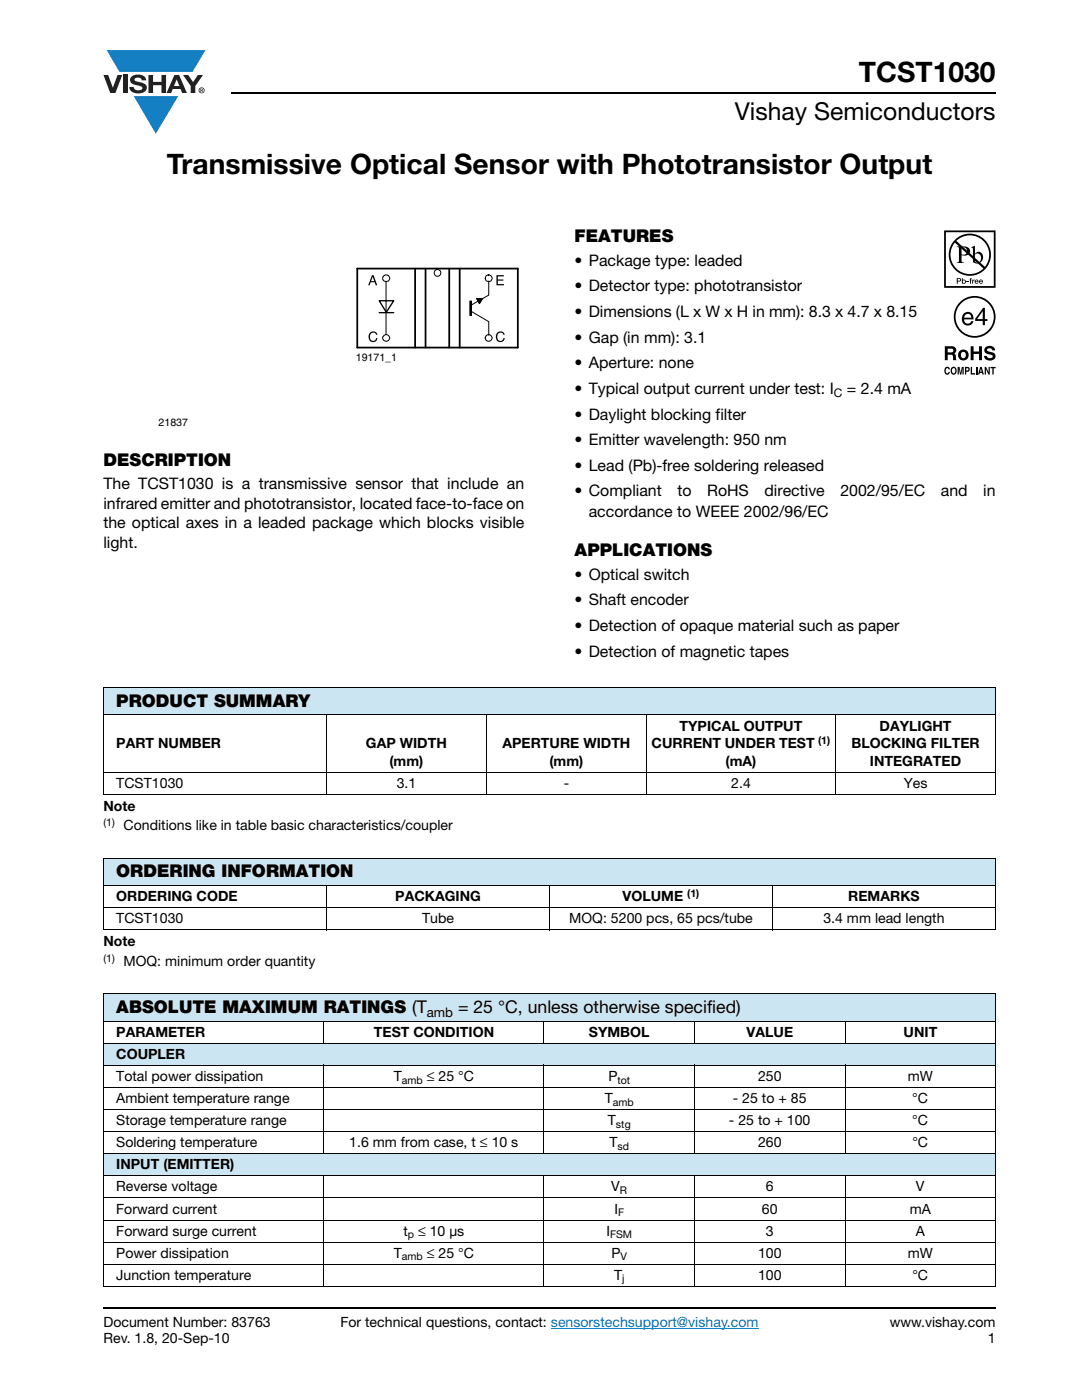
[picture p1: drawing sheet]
<svg xmlns="http://www.w3.org/2000/svg" width="216mm" height="279mm" viewBox="0 0 216 279" stroke-linecap="round" stroke-linejoin="round" font-family="sans-serif">
<defs><g id="words">
<g font-size="5.6">
<text x="171.4" y="16.4">TCST1030</text>
<text x="33.3" y="34.8">Transmissive Optical Sensor with Phototransistor Output</text>
</g>
<text font-size="4.9" x="146.6" y="24">Vishay Semiconductors</text>
<g font-size="3.5">
<text x="114.7" y="48.3">FEATURES</text>
<text x="20.6" y="92.9">DESCRIPTION</text>
<text x="114.7" y="111">APPLICATIONS</text>
<text x="23.2" y="141.1">PRODUCT SUMMARY</text>
<text x="23.2" y="175">ORDERING INFORMATION</text>
<text x="23.2" y="202.2">ABSOLUTE MAXIMUM RATINGS (T</text>
<text x="91.4" y="202.2">= 25 °C, unless otherwise specified)</text>
</g>
<g font-size="3.2">
<text x="114.7" y="53">• Package type: leaded</text>
<text x="114.7" y="58.2">• Detector type: phototransistor</text>
<text x="114.7" y="63.3">• Dimensions (L x W x H in mm): 8.3 x 4.7 x 8.15</text>
<text x="114.7" y="68.4">• Gap (in mm): 3.1</text>
<text x="114.7" y="73.5">• Aperture: none</text>
<text x="114.7" y="78.6">• Typical output current under test: I</text>
<text x="114.7" y="83.7">• Daylight blocking filter</text>
<text x="169" y="78.6">= 2.4 mA</text>
<text x="114.7" y="88.9">• Emitter wavelength: 950 nm</text>
<text x="114.7" y="94">• Lead (Pb)-free soldering released</text>
<text x="20.6" y="97.6">The TCST1030 is a transmissive sensor that include an</text>
<text x="20.6" y="101.5">infrared emitter and phototransistor, located face-to-face on</text>
<text x="114.7" y="99.1">• Compliant</text>
<text x="135.2" y="99.1">to</text>
<text x="141.1" y="99.1">RoHS</text>
<text x="152.6" y="99.1">directive</text>
<text x="167.7" y="99.1">2002/95/EC</text>
<text x="187.7" y="99.1">and</text>
<text x="196.2" y="99.1">in</text>
<text x="20.6" y="105.4">the optical axes in a leaded package which blocks visible</text>
<text x="117.5" y="103.1">accordance to WEEE 2002/96/EC</text>
<text x="20.6" y="109.3">light.</text>
<text x="114.7" y="115.7">• Optical switch</text>
<text x="114.7" y="120.8">• Shaft encoder</text>
<text x="114.7" y="125.9">• Detection of opaque material such as paper</text>
<text x="114.7" y="131">• Detection of magnetic tapes</text>
</g>
<g font-size="2.8">
<text x="23.2" y="149.3">PART NUMBER</text>
<text x="73" y="149.3">GAP WIDTH</text>
<text x="100.2" y="149.3">APERTURE WIDTH</text>
<text x="130" y="149.3">CURRENT UNDER TEST</text>
<text x="135.6" y="145.8">TYPICAL OUTPUT</text>
<text x="169.9" y="149.3">BLOCKING FILTER</text>
<text x="175.5" y="145.8">DAYLIGHT</text>
<text x="77.7" y="152.9">(mm)</text>
<text x="109.6" y="152.9">(mm)</text>
<text x="144.8" y="152.9">(mA)</text>
<text x="173.6" y="152.9">INTEGRATED</text>
<text x="20.6" y="161.9">Note</text>
<text x="23.2" y="157.3">TCST1030</text>
<text x="79.2" y="157.3">3.1</text>
<text x="112.5" y="157.3">-</text>
<text x="145.9" y="157.3">2.4</text>
<text x="180.3" y="157.3">Yes</text>
<text x="24.6" y="165.7">Conditions like in table basic characteristics/coupler</text>
<text x="23.2" y="179.9">ORDERING CODE</text>
<text x="78.9" y="179.9">PACKAGING</text>
<text x="124.2" y="179.9">VOLUME</text>
<text x="169.3" y="179.9">REMARKS</text>
<text x="23.2" y="184.3">TCST1030</text>
<text x="84.2" y="184.3">Tube</text>
<text x="113.6" y="184.3">MOQ: 5200 pcs, 65 pcs/tube</text>
<text x="164.3" y="184.3">3.4 mm lead length</text>
<text x="20.6" y="188.9">Note</text>
<text x="24.6" y="192.8">MOQ: minimum order quantity</text>
<text x="23.2" y="206.9">PARAMETER</text>
<text x="74.6" y="206.9">TEST CONDITION</text>
<text x="117.5" y="206.9">SYMBOL</text>
<text x="149" y="206.9">VALUE</text>
<text x="180.3" y="206.9">UNIT</text>
<text x="23.2" y="211.3">COUPLER</text>
<text x="23.2" y="215.7">Total power dissipation</text>
<text x="78.6" y="215.7">T</text>
<text x="85.2" y="215.7">≤ 25 °C</text>
<text x="121.4" y="215.7">P</text>
<text x="151.3" y="215.7">250</text>
<text x="181.1" y="215.7">mW</text>
<text x="23.2" y="220.1">Ambient temperature range</text>
<text x="120.7" y="220.1">T</text>
<text x="146.2" y="220.1">- 25 to + 85</text>
<text x="182" y="220.1">°C</text>
<text x="23.2" y="224.5">Storage temperature range</text>
<text x="121.3" y="224.5">T</text>
<text x="145.5" y="224.5">- 25 to + 100</text>
<text x="182" y="224.5">°C</text>
<text x="23.2" y="229">Soldering temperature</text>
<text x="23.2" y="233.4">INPUT (EMITTER)</text>
<text x="69.7" y="229">1.6 mm from case, t ≤ 10 s</text>
<text x="121.6" y="229">T</text>
<text x="151.3" y="229">260</text>
<text x="182.1" y="229">°C</text>
<text x="23.2" y="237.8">Reverse voltage</text>
<text x="122" y="237.8">V</text>
<text x="152.8" y="237.8">6</text>
<text x="182.8" y="237.8">V</text>
<text x="23.2" y="242.2">Forward current</text>
<text x="122.6" y="242.2">I</text>
<text x="152" y="242.2">60</text>
<text x="181.5" y="242.2">mA</text>
<text x="23.2" y="246.6">Forward surge current</text>
<text x="23.2" y="251">Power dissipation</text>
<text x="78.6" y="251">T</text>
<text x="80.5" y="246.6">t</text>
<text x="83.4" y="246.6">≤ 10 μs</text>
<text x="85.2" y="251">≤ 25 °C</text>
<text x="121" y="246.6">I</text>
<text x="122" y="251">P</text>
<text x="151.3" y="251">100</text>
<text x="152.8" y="246.6">3</text>
<text x="181.1" y="251">mW</text>
<text x="182.7" y="246.6">A</text>
<text x="23.2" y="255.4">Junction temperature</text>
<text x="122.5" y="255.4">T</text>
<text x="151.3" y="255.4">100</text>
<text x="182.1" y="255.4">°C</text>
<text x="20.6" y="268.1">Rev. 1.8, 20-Sep-10</text>
<text x="20.6" y="264.9">Document Number: 83763</text>
<text x="67.9" y="264.9">For technical questions, contact: sensorstechsupport@vishay.com</text>
<text x="177.5" y="264.9">www.vishay.com</text>
<text x="197.1" y="268.1">1</text>
</g>
<text font-size="2.6" x="85.2" y="202.9">amb</text>
<text font-size="2.4" x="166.4" y="79.2">C</text>
<g font-size="2.1">
<text x="71" y="72.1">19171_1</text>
<text x="31.6" y="85">21837</text>
<text x="163.3" y="148.5">(1)</text>
<text x="20.6" y="164.9">(1)</text>
<text x="137.1" y="179">(1)</text>
<text x="20.6" y="191.9">(1)</text>
<text x="80.2" y="216.2">amb</text>
<text x="122.3" y="220.6">amb</text>
<text x="123.2" y="216.2">tot</text>
<text x="122.9" y="225">stg</text>
<text x="123.2" y="229.5">sd</text>
<text x="123.7" y="238.3">R</text>
<text x="123.3" y="242.7">F</text>
<text x="80.2" y="251.5">amb</text>
<text x="81.4" y="247.1">p</text>
<text x="121.7" y="247.1">FSM</text>
<text x="123.8" y="251.5">V</text>
<text x="124.1" y="255.9">j</text>
</g>
</g></defs>
<g fill="#147fc3">
<path d="M21.3 10h19.7l-2.6 4.3h-1.1h-13.5z"/>
<path d="M26.7 19.2h8.9l-4.5 7.5z"/>
</g>
<g fill="#231f20">
<path d="M20.6 15h1l.9 2.5 1-2.5h.9l-1.4 3.6h-1z"/>
<path d="M24.6 15h.9v3.6h-.9z"/>
<path d="M26.3 15.3a2.1 2.1 0 0 1 2.8 .3l.1 .4h-.9a.79 .79 0 0 0-.7-.5 .79 .79 0 0 0-.8 .4l.3 .3 1 .2a1.08 1.08 0 0 1 1.2 1 1.08 1.08 0 0 1-1.1 1.2 1.73 1.73 0 0 1-2.4-1.2h.9a.96 .96 0 0 0 .8 .6 .96 .96 0 0 0 .9-.4 1.31 1.31 0 0 0-1.2-.6 1.03 1.03 0 0 1-1.1-.6 1.03 1.03 0 0 1 .2-1.1z"/>
<path d="M29.6 15h.9v1.3h1.7v-1.3h.9v3.6h-.9v-1.6h-1.7v1.6h-.9z"/>
<path d="M36.5 15h1.1l.9 1.4 1-1.4h1l-1.5 2.2v1.4h-.9v-1.4z"/>
<path d="M35.3 15.9l.5 1.3h-1.1zM34.8 15l-1.6 3.6h1l.3-.8h1.5l.3 .8h1l-1.6-3.6z"/>
<path d="M39.8 18a.46 .46 0 0 1 .9 0 .46 .46 0 0 1-.9 0zM39.6 18a.6 .6 0 0 0 1.2 0 .6 .6 0 0 0-1.2 0z"/>
<path d="M40.1 17.8h.2v.2h-.2zM40 17.7v.7h.1v-.3l.4 .3-.2-.3 .2-.2-.1-.2z"/>
</g>
<path d="M109.9 265.1h41.5" fill="none" stroke="#007ec4" stroke-width=".2"/>
<path d="M46.1 18.6h152.5M20.6 261h178" fill="none" stroke="#000" stroke-width=".36"/>
<path d="M71 53.4h32.5v19.2h-32.5z" fill="#fff"/>
<g fill="none" stroke="#000" stroke-width=".2">
<path d="M95.1 59.6h1.2l-.6 1zM97.5 56.1v2.7M97.5 58.9l-3.6 2.1M93.8 60.1h.2v2.8h-.2zM93.9 62l3.6 2.2M97.5 64.2v2.7"/>
<circle cx="97.5" cy="55.5" r=".66"/>
<circle cx="97.5" cy="67.5" r=".67"/>
</g>
<path d="M95.1 59.6h1.2l-.6 1z" fill="#000"/>
<path d="M93.9 60.1v2.8" fill="none" stroke="#000" stroke-width=".28"/>
<path d="M76.1 60.3h2.3l-1.2 1.8z" fill="#fff"/>
<path d="M77 55.5v12M77.1 62.3h.1" fill="none" stroke="#000" stroke-width=".2"/>
<circle cx="77.1" cy="55.5" r=".69" fill="#fff"/>
<circle cx="77.1" cy="55.5" r=".69" fill="none" stroke="#000" stroke-width=".2"/>
<circle cx="77.1" cy="67.4" r=".67" fill="#fff"/>
<circle cx="77.1" cy="67.4" r=".67" fill="none" stroke="#000" stroke-width=".2"/>
<path d="M71.3 53.6h32v15.8h-32zM82.8 53.6v15.8M84.9 53.6v15.8M89.6 53.6v15.8M91.7 53.6v15.8" fill="none" stroke="#000" stroke-width=".35"/>
<circle cx="87.3" cy="54.5" r=".66" fill="#fff"/>
<g fill="none" stroke="#000" stroke-width=".2">
<path d="M77 59.9v.3M77.2 62.3v.1"/>
<circle cx="87.3" cy="54.5" r=".66"/>
</g>
<g fill="#000">
<path d="M99.1 54.9v2h1.5v-.2h-1.3v-.7h1.1v-.2h-1.1v-.6h1.2v-.3zM74.2 54.9l-.7 2h.2l.3-.6h.8l.2 .6h.3l-.8-2zM74.4 55.2l.3 .9h-.7z"/>
<path d="M99.2 66.5a1.04 1.04 0 0 0-.2 1.3 1.04 1.04 0 0 0 1.3 .4l.4-.7h-.2a.63 .63 0 0 1-.8 .5 .63 .63 0 0 1-.5-.8 .64 .64 0 0 1 .4-.8 .64 .64 0 0 1 .8 .4h.3a.85 .85 0 0 0-.6-.7 .85 .85 0 0 0-.9 .4zM73.8 66.5a1.04 1.04 0 0 0-.2 1.3 1.04 1.04 0 0 0 1.3 .4l.4-.7h-.2a.63 .63 0 0 1-.8 .5 .63 .63 0 0 1-.5-.8 .64 .64 0 0 1 .4-.8 .64 .64 0 0 1 .8 .4h.3a.85 .85 0 0 0-.6-.7 .85 .85 0 0 0-.9 .4z"/>
</g>
<path d="M75.7 60h2.9l-1.5 2.3zM75.7 62.4h2.9" fill="none" stroke="#000" stroke-width=".26"/>
<g fill="#fff">
<path d="M31.6 48h21.3v37.4h-21.3z"/>
<path d="M188.4 46h10.2v28.8h-10.2z"/>
</g>
<g fill="#000">
<path d="M192.9 56.1h.4v.2h-.4zM193.6 55.5h.3l-.2 .2 .2 .1v.1h-.2v.7h-.1v-.7h-.2zM194 55.8h.2v.2l.3-.2v.2h-.3v.6h-.2zM188.6 73.4l.4-.2 .3 .1 .2 .4-.6-.2a.66 .66 0 0 0 .1 1l.3-.3h.2a.54 .54 0 0 1-.4 .6 .54 .54 0 0 1-.6-.5zM191.1 73.2h.4l.2 1.2 .2-1.2h.4v1.5h-.3v-1.2l-.2 1.2h-.2l-.3-1.2v1.2h-.2zM193.7 73.2h.3v1.3h.6v.2h-.9zM193.7 69.1h.6v1.1h1.1v-1.1h.5v2.8h-.5v-1.3h-1.1v1.3h-.6zM194.7 73.2h.3v1.5h-.3zM196.7 69.2a1.15 1.15 0 0 1 1.9 .7h-.6v-.1a.68 .68 0 0 0-1-.2v.4l.2 .1a1.29 1.29 0 0 1 1.5 .9 1.17 1.17 0 0 1-1.2 1 1.17 1.17 0 0 1-1.1-1h.5l.1 .2a.67 .67 0 0 0 1.1-.1l-.2-.3-.6-.1a.82 .82 0 0 1-.9-.5 .82 .82 0 0 1 .3-1zM196.5 73.2h.3l.5 1.1v-1.1h.2v1.5h-.3l-.5-1v1h-.2zM197.6 73.2h1.1v.3h-.4v1.2h-.3v-1.2h-.4z"/>
<path d="M190.8 48.1a3.9 3.9 0 0 1 5.3-.1 3.9 3.9 0 0 1 .4 5.3zM190.5 48.4l5.7 5.2a3.9 3.9 0 0 1-5.3 .1 3.9 3.9 0 0 1-.4-5.3zM189.3 50.8a4.2 4.2 0 0 0 8.4 0 4.2 4.2 0 0 0-8.4 0z"/>
<path d="M191.1 55.7v.3h.4v-.3zM190.9 55.5l.7 .1 .2 .2-.2 .3-.5 .1v.4h-.2z"/>
<path d="M191.9 49.4v1.3a.75 .75 0 0 0 1.1-.6 .75 .75 0 0 0-1.1-.7zM190.9 49.2a2.81 2.81 0 0 1 2.4 .3 .97 .97 0 0 1 0 1.2 .97 .97 0 0 1-1.2 .3l-.2-.1v1.1v.2l.5 .3h-1.5l.3-.1 .1-.4v-2.3v-.3z"/>
<path d="M192.1 56.2a.26 .26 0 0 0 .5 0 .26 .26 0 0 0-.5 0zM191.9 55.5h.2v.4a.38 .38 0 0 1 .5 .1 .38 .38 0 0 1 0 .5 .38 .38 0 0 1-.5 0l-.2 .1z"/>
<path d="M194.5 50.8v1.4l.2 .1a.72 .72 0 0 0 .8 0 .72 .72 0 0 0 .3-.8 .72 .72 0 0 0-.4-.8 .72 .72 0 0 0-.9 .1zM193.8 49.4l.7-.3v1.6a.89 .89 0 0 1 1.1-.4 .89 .89 0 0 1 .6 1 1.23 1.23 0 0 1-.7 1.2 1.23 1.23 0 0 1-1.4-.2v-2.7z"/>
<path d="M194.7 56v.1h.4l-.2-.2zM194.7 55.8l.4 .1 .2 .4h-.6v.1h.5a.42 .42 0 0 1-.6 .1 .42 .42 0 0 1 .1-.7z"/>
<path d="M195.6 56l-.1 .1h.5l-.3-.2zM195.5 55.8l.5 .1 .1 .4h-.6l.1 .1h.5a.42 .42 0 0 1-.6 .1 .42 .42 0 0 1 0-.7z"/>
<path d="M188.7 46.3h9.6v10.8h-9.6zM188.4 46v11.4h10.3v-11.4z"/>
<path d="M189.1 69.6v.7h.9a.39 .39 0 0 0 .1-.7zM188.5 69.1h1.4a.79 .79 0 0 1 .8 .4 .79 .79 0 0 1-.1 .9l-.2 .2a.98 .98 0 0 1 .4 1.1l.1 .2h-.7l-.2-1.1h-.9v1.1h-.6z"/>
<path d="M190.1 73.5a.64 .64 0 0 0 .2 1h.1a.64 .64 0 0 0-.1-1zM189.9 73.3l.2-.1a.56 .56 0 0 1 .7 .4 .82 .82 0 0 1-.5 1.2h-.2a.89 .89 0 0 1-.2-1.5z"/>
<path d="M190.7 63.2a3.8 3.8 0 0 1 7.6 0 3.8 3.8 0 0 1-7.6 0zM190.3 63.2a4.2 4.2 0 0 0 8.4 0 4.2 4.2 0 0 0-8.4 0z"/>
<path d="M192 70.3a.63 .63 0 0 0-.3 .8 .63 .63 0 0 0 .8 .3 .63 .63 0 0 0 .2-.8 .63 .63 0 0 0-.7-.3zM191.2 70.9a1.09 1.09 0 0 1 2.1 0 1.09 1.09 0 0 1-2.1 0z"/>
<path d="M192.8 73.5v.4l.4-.1v-.3zM192.5 73.2h.6a.5 .5 0 0 1 .4 .5 .5 .5 0 0 1-.4 .5h-.3v.5h-.3z"/>
<path d="M192.6 62.9l-.2 .5h1.4a.7 .7 0 0 0-.4-.7 .7 .7 0 0 0-.8 .2zM192.4 62.5a1.18 1.18 0 0 1 1.4-.1 1.18 1.18 0 0 1 .5 1.3h-1.9a.73 .73 0 0 0 .5 .9 .73 .73 0 0 0 .9-.5h.4a1.21 1.21 0 0 1-1.6 .8 1.21 1.21 0 0 1-.6-1.7z"/>
<path d="M196.1 62.1l-1.1 1.6h1.1zM196.2 61.4h.3v2.3h.5v.4h-.5v.8h-.4v-.8h-1.5v-.5z"/>
<path d="M195.7 73.6l-.1 .6h.3zM195.6 73.2h.3l.4 1.5h-.3v-.3h-.5l-.1 .3h-.3z"/>
</g>
<path d="M20.6 137.2h178v5.5h-178z" fill="#cce5f3"/>
<g fill="#fff">
<path d="M20.6 142.7h44.6v11.5h-44.6z"/>
<path d="M65.2 142.7h31.8v11.5h-31.8z"/>
<path d="M97 142.7h32v11.5h-32z"/>
<path d="M129 142.7h37.8v11.5h-37.8z"/>
<path d="M166.8 142.7h31.8v11.5h-31.8z"/>
</g>
<path d="M20.6 171.3h178v5.5h-178z" fill="#cce5f3"/>
<g fill="#fff">
<path d="M20.6 176.8h44.6v4.4h-44.6z"/>
<path d="M65.2 176.8h44.4v4.4h-44.4z"/>
<path d="M109.6 176.8h44.6v4.4h-44.6z"/>
<path d="M154.2 176.8h44.4v4.4h-44.4z"/>
</g>
<g fill="#cce5f3">
<path d="M20.6 198.3h178v5.5h-178z"/>
<path d="M20.6 208.2h178v4.4h-178z"/>
<path d="M20.6 230.3h178v4.4h-178z"/>
</g>
<g fill="none" stroke="#000" stroke-width=".2">
<path d="M20.6 137.2h178.1M20.6 137.3v21.2M198.6 137.3v21.2M20.6 142.7h178.1M20.6 154.2h178.1M20.6 158.6h178.1M65.2 142.6v16.1M97 142.6v16.1M129 142.6v16.1M166.8 142.6v16.1M20.6 171.3h178.1M20.6 176.8h178.1"/>
<path d="M20.6 171.4v14.1M65.2 176.7v9M109.6 176.7v9M154.2 176.7v9M198.6 171.4v14.1M20.6 181.2h178.1M20.6 185.6h178.1M20.6 198.3h178.1M20.6 198.4v58.2M198.6 198.4v58.2M20.6 203.8h178.1M20.6 208.2h178.1"/>
<path d="M20.6 212.6h178.1M20.6 217h178.1M64.6 203.7v4.6M64.6 212.5v17.8M108.5 203.7v4.6M108.5 212.5v17.8M138.6 203.7v4.6M138.6 212.5v17.8M168.6 203.7v4.6M168.6 212.5v17.8M20.6 221.4h178.1M20.6 225.8h178.1"/>
<path d="M20.6 230.3h178.1M20.6 234.7h178.1M20.6 239.1h178.1M64.6 234.6v22.2M108.5 234.6v22.2M138.6 234.6v22.2M168.6 234.6v22.2M20.6 243.5h178.1M20.6 247.9h178.1M20.6 252.3h178.1M20.6 256.7h178.1"/>
</g>
<use href="#words"/>
</svg>
